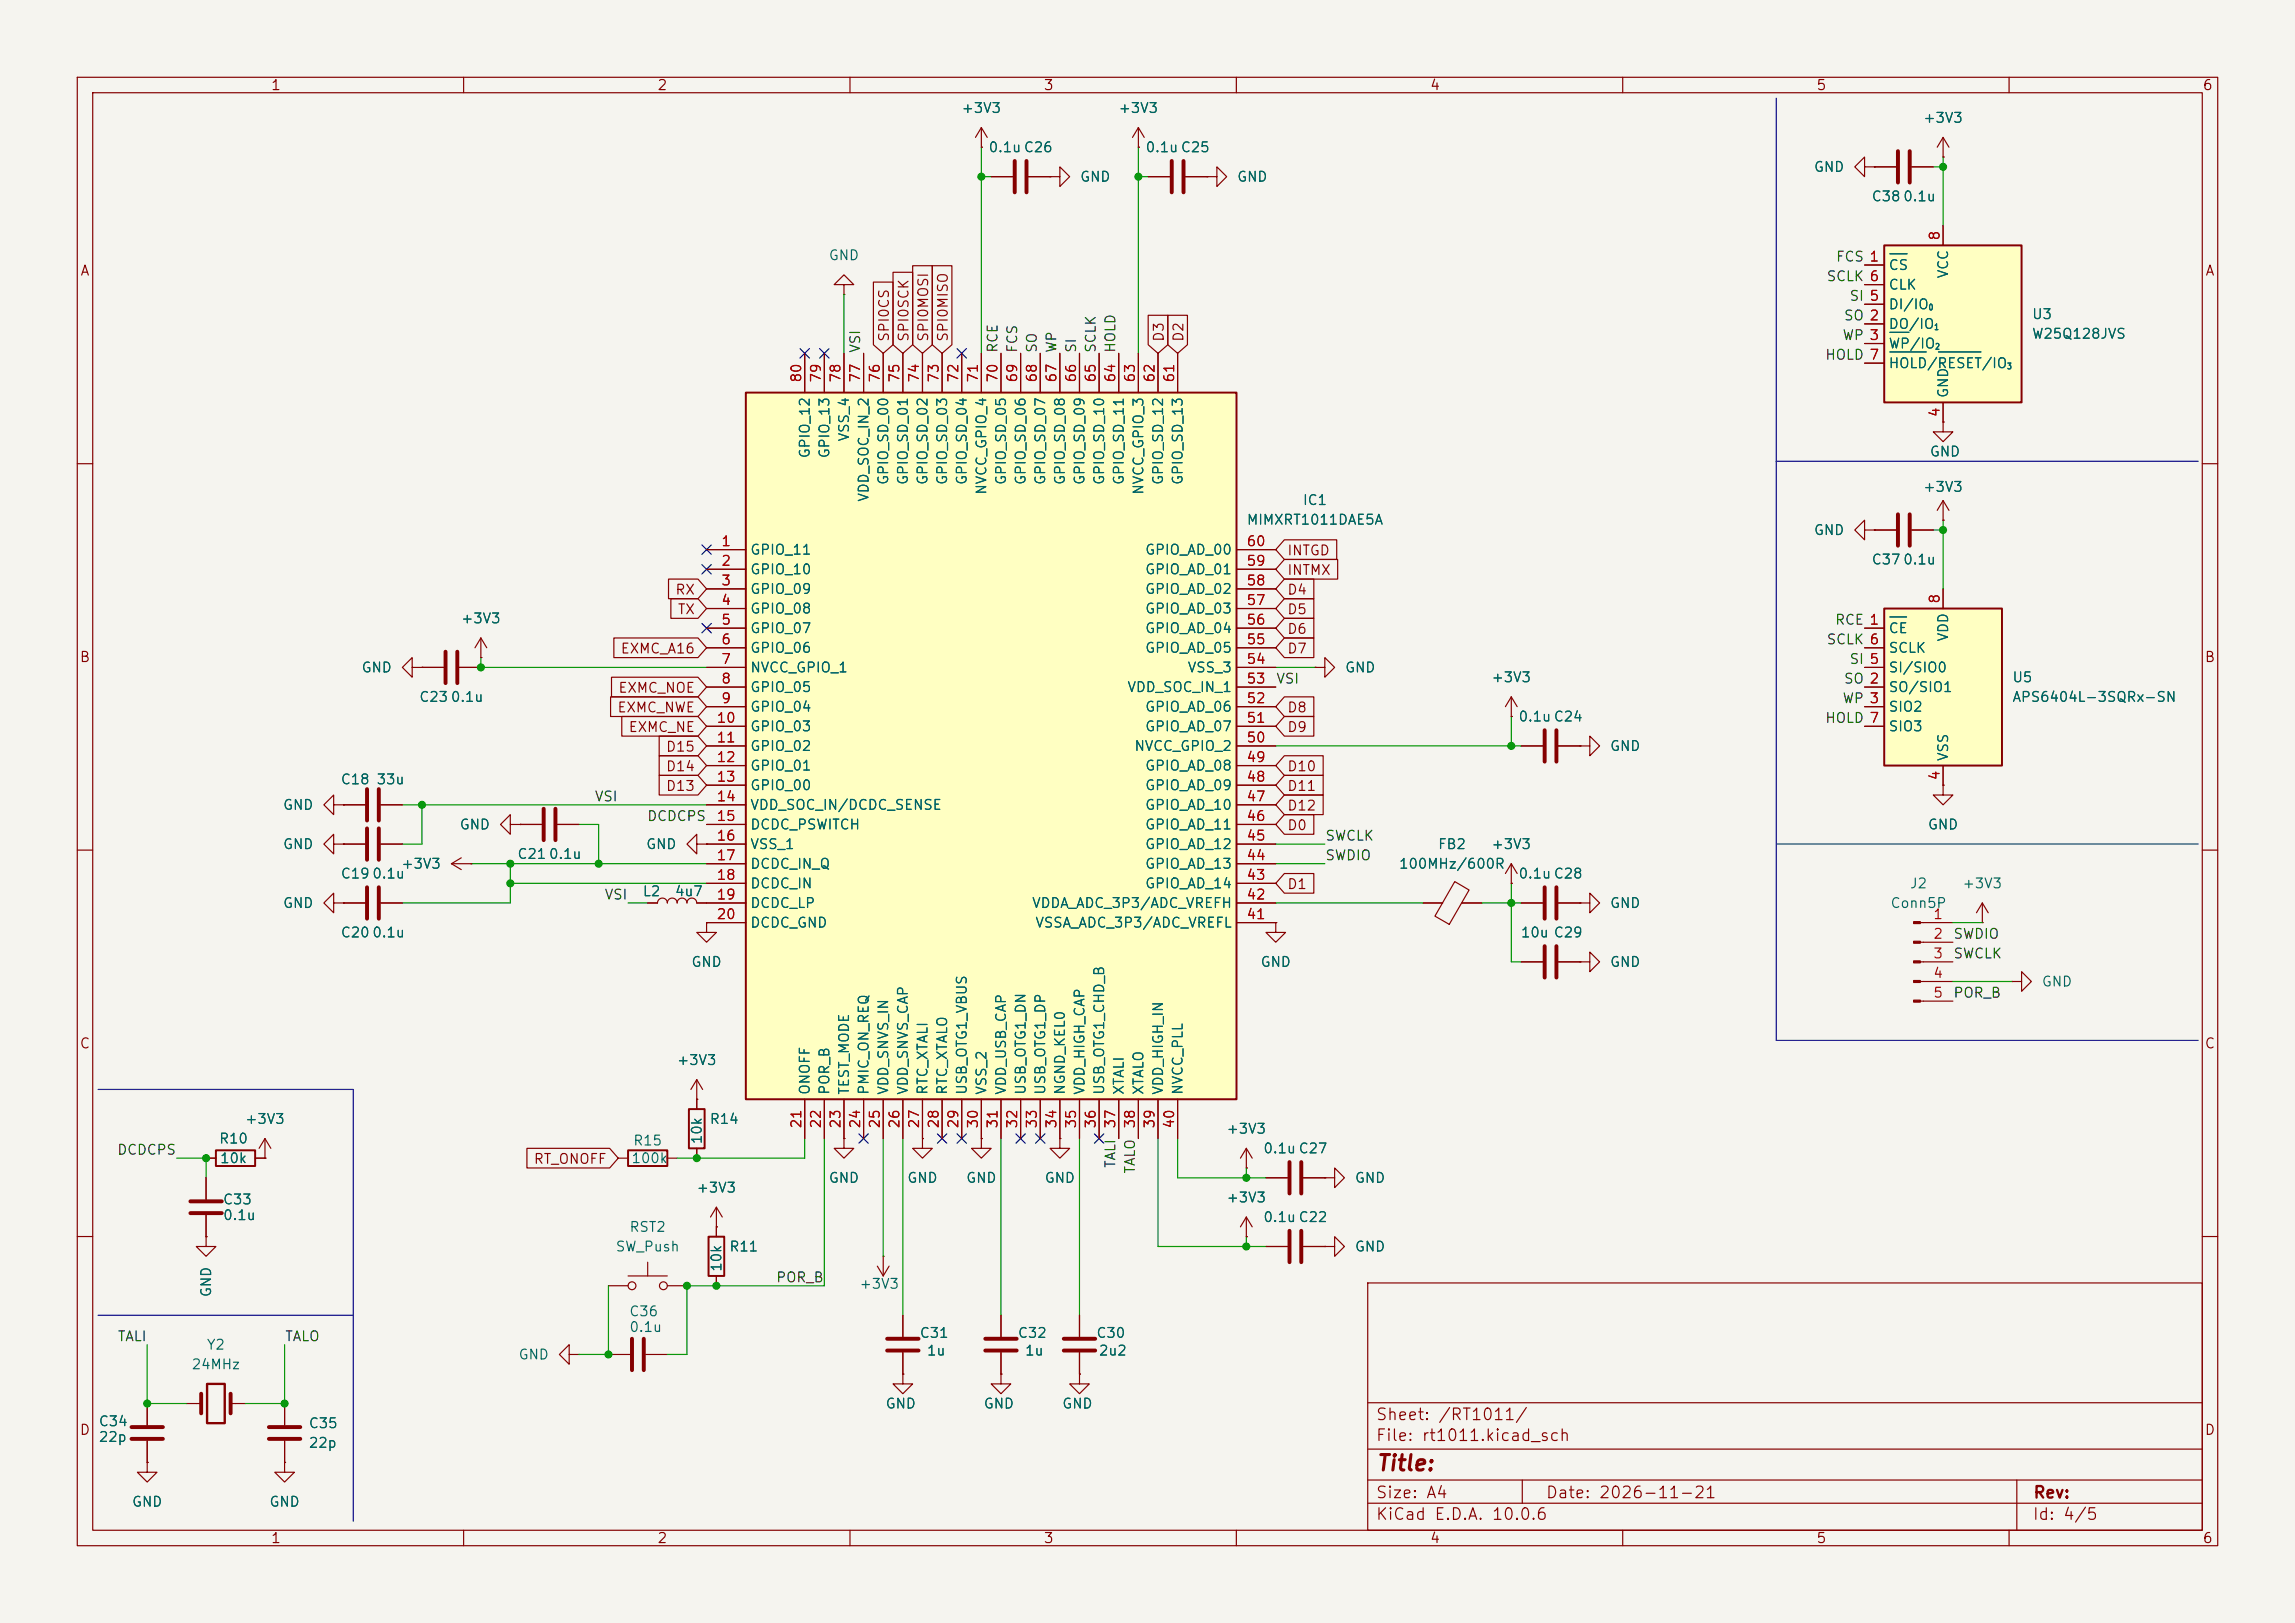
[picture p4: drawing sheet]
<svg xmlns="http://www.w3.org/2000/svg" width="297mm" height="210mm" viewBox="0 0 297 210" stroke-linecap="round" stroke-linejoin="round" font-family="sans-serif">
<defs><g id="words">
<text font-size="2" fill="#840000" x="178" y="190.8">Title:</text>
<g font-size="1.5" fill="#840000">
<text x="178" y="184.1">Sheet: /RT1011/</text>
<text x="178" y="186.8">File: rt1011.kicad_sch</text>
<text x="178" y="197">KiCad E.D.A. 10.0.6</text>
<text x="178" y="194.2">Size: A4</text>
<text x="200" y="194.2">Date: 2026-11-21</text>
<text x="263" y="197">Id: 4/5</text>
<text x="263" y="194.2">Rev:</text>
</g>
<g font-size="1.3" fill="#840000">
<text x="35" y="12">1</text>
<text x="85" y="12">2</text>
<text x="135" y="12">3</text>
<text x="185" y="12">4</text>
<text x="235" y="12">5</text>
<text x="285" y="12">6</text>
<text x="10.3" y="36">A</text>
<text x="285.3" y="36">A</text>
<text x="115.4" y="44.3" transform="rotate(-90 115.4 44.3)">SPI0CS</text>
<text x="117.9" y="44.3" transform="rotate(-90 117.9 44.3)">SPI0SCK</text>
<text x="120.4" y="44.3" transform="rotate(-90 120.4 44.3)">SPI0MOSI</text>
<text x="123" y="44.3" transform="rotate(-90 123 44.3)">SPI0MISO</text>
<text x="150.9" y="44.3" transform="rotate(-90 150.9 44.3)">D3</text>
<text x="153.5" y="44.3" transform="rotate(-90 153.5 44.3)">D2</text>
<text x="87.3" y="77.3">RX</text>
<text x="166.5" y="74.7">INTMX</text>
<text x="166.5" y="77.3">D4</text>
<text x="166.5" y="72.2">INTGD</text>
<text x="87.6" y="79.8">TX</text>
<text x="166.5" y="82.3">D6</text>
<text x="166.5" y="79.8">D5</text>
<text x="10.2" y="86">B</text>
<text x="79.9" y="90">EXMC_NOE</text>
<text x="80.2" y="84.9">EXMC_A16</text>
<text x="166.5" y="84.9">D7</text>
<text x="285.2" y="86">B</text>
<text x="79.8" y="92.5">EXMC_NWE</text>
<text x="81.3" y="95">EXMC_NE</text>
<text x="166.5" y="92.5">D8</text>
<text x="166.5" y="95">D9</text>
<text x="86.1" y="100.1">D14</text>
<text x="86.1" y="97.6">D15</text>
<text x="166.5" y="100.1">D10</text>
<text x="86.1" y="102.7">D13</text>
<text x="166.5" y="107.7">D0</text>
<text x="166.5" y="102.7">D11</text>
<text x="166.5" y="105.2">D12</text>
<text x="166.5" y="115.4">D1</text>
<text x="10.2" y="136">C</text>
<text x="285.2" y="136">C</text>
<text x="69" y="150.9">RT_ONOFF</text>
<text x="10.2" y="186">D</text>
<text x="285.2" y="186">D</text>
<text x="35" y="200">1</text>
<text x="85" y="200">2</text>
<text x="135" y="200">3</text>
<text x="185" y="200">4</text>
<text x="235" y="200">5</text>
<text x="285" y="200">6</text>
</g>
<g font-size="1.3" fill="#006464">
<text x="124.3" y="14.9">+3V3</text>
<text x="144.7" y="14.9">+3V3</text>
<text x="248.8" y="16.2">+3V3</text>
<text x="127.8" y="20">0.1uC26</text>
<text x="139.7" y="23.8">GND</text>
<text x="148.2" y="20">0.1uC25</text>
<text x="160" y="23.8">GND</text>
<text x="234.7" y="22.6">GND</text>
<text x="242.1" y="26.4">C380.1u</text>
<text x="107.2" y="34">GND</text>
<text x="244.3" y="35.3">CS</text>
<text x="244.3" y="40.3">DI/IO</text>
<text x="244.3" y="37.8">CLK</text>
<text x="252.4" y="36.1" transform="rotate(-90 252.4 36.1)">VCC</text>
<text x="262.9" y="41.6">U3</text>
<text x="244.3" y="42.9">DO/IO</text>
<text x="244.3" y="45.4">WP/IO</text>
<text x="244.3" y="48">HOLD/RESET/IO</text>
<text x="262.9" y="44.1">W25Q128JVS</text>
<text x="252.4" y="51.6" transform="rotate(-90 252.4 51.6)">GND</text>
<text x="105.1" y="59.4" transform="rotate(-90 105.1 59.4)">GPIO_12</text>
<text x="107.6" y="59.4" transform="rotate(-90 107.6 59.4)">GPIO_13</text>
<text x="110.2" y="57.2" transform="rotate(-90 110.2 57.2)">VSS_4</text>
<text x="249.7" y="59.4">GND</text>
<text x="112.7" y="65" transform="rotate(-90 112.7 65)">VDD_SOC_IN_2</text>
<text x="115.3" y="62.8" transform="rotate(-90 115.3 62.8)">GPIO_SD_00</text>
<text x="117.8" y="62.8" transform="rotate(-90 117.8 62.8)">GPIO_SD_01</text>
<text x="120.3" y="62.8" transform="rotate(-90 120.3 62.8)">GPIO_SD_02</text>
<text x="122.9" y="62.8" transform="rotate(-90 122.9 62.8)">GPIO_SD_03</text>
<text x="125.4" y="62.8" transform="rotate(-90 125.4 62.8)">GPIO_SD_04</text>
<text x="128" y="64.1" transform="rotate(-90 128 64.1)">NVCC_GPIO_4</text>
<text x="130.5" y="62.8" transform="rotate(-90 130.5 62.8)">GPIO_SD_05</text>
<text x="133" y="62.8" transform="rotate(-90 133 62.8)">GPIO_SD_06</text>
<text x="135.6" y="62.8" transform="rotate(-90 135.6 62.8)">GPIO_SD_07</text>
<text x="138.1" y="62.8" transform="rotate(-90 138.1 62.8)">GPIO_SD_08</text>
<text x="140.7" y="62.8" transform="rotate(-90 140.7 62.8)">GPIO_SD_09</text>
<text x="143.2" y="62.8" transform="rotate(-90 143.2 62.8)">GPIO_SD_10</text>
<text x="145.7" y="62.8" transform="rotate(-90 145.7 62.8)">GPIO_SD_11</text>
<text x="148.3" y="64.1" transform="rotate(-90 148.3 64.1)">NVCC_GPIO_3</text>
<text x="150.8" y="62.8" transform="rotate(-90 150.8 62.8)">GPIO_SD_12</text>
<text x="153.4" y="62.8" transform="rotate(-90 153.4 62.8)">GPIO_SD_13</text>
<text x="168.5" y="65.7">IC1</text>
<text x="248.8" y="64">+3V3</text>
<text x="161.3" y="68.2">MIMXRT1011DAE5A</text>
<text x="234.7" y="69.5">GND</text>
<text x="97" y="72.1">GPIO_11</text>
<text x="97" y="74.6">GPIO_10</text>
<text x="97" y="77.2">GPIO_09</text>
<text x="148.1" y="77.2">GPIO_AD_02</text>
<text x="148.1" y="74.6">GPIO_AD_01</text>
<text x="148.1" y="72.1">GPIO_AD_00</text>
<text x="242.1" y="73.4">C370.1u</text>
<text x="59.6" y="81">+3V3</text>
<text x="97" y="79.7">GPIO_08</text>
<text x="97" y="82.2">GPIO_07</text>
<text x="148.1" y="82.2">GPIO_AD_04</text>
<text x="148.1" y="79.7">GPIO_AD_03</text>
<text x="244.3" y="82.2">CE</text>
<text x="252.4" y="83.1" transform="rotate(-90 252.4 83.1)">VDD</text>
<text x="46.7" y="87.3">GND</text>
<text x="97" y="84.8">GPIO_06</text>
<text x="97" y="87.3">NVCC_GPIO_1</text>
<text x="97" y="89.9">GPIO_05</text>
<text x="145.8" y="89.9">VDD_SOC_IN_1</text>
<text x="148.1" y="84.8">GPIO_AD_05</text>
<text x="153.6" y="87.3">VSS_3</text>
<text x="174" y="87.3">GND</text>
<text x="192.9" y="88.6">+3V3</text>
<text x="244.3" y="89.9">SO/SIO1</text>
<text x="244.3" y="87.3">SI/SIO0</text>
<text x="244.3" y="84.8">SCLK</text>
<text x="260.3" y="88.6">U5</text>
<text x="54.2" y="91.1">C230.1u</text>
<text x="97" y="92.4">GPIO_04</text>
<text x="97" y="94.9">GPIO_03</text>
<text x="148.1" y="94.9">GPIO_AD_07</text>
<text x="148.1" y="92.4">GPIO_AD_06</text>
<text x="196.4" y="93.7">0.1uC24</text>
<text x="244.3" y="92.4">SIO2</text>
<text x="244.3" y="94.9">SIO3</text>
<text x="260.3" y="91.1">APS6404L-3SQRx-SN</text>
<text x="44" y="101.8">C18</text>
<text x="48.6" y="101.8">33u</text>
<text x="97" y="97.5">GPIO_02</text>
<text x="97" y="100">GPIO_01</text>
<text x="146.7" y="97.5">NVCC_GPIO_2</text>
<text x="148.1" y="100">GPIO_AD_08</text>
<text x="208.3" y="97.5">GND</text>
<text x="252.4" y="98.6" transform="rotate(-90 252.4 98.6)">VSS</text>
<text x="36.5" y="105.1">GND</text>
<text x="59.4" y="107.6">GND</text>
<text x="97" y="102.6">GPIO_00</text>
<text x="97" y="105.1">VDD_SOC_IN/DCDC_SENSE</text>
<text x="97" y="107.6">DCDC_PSWITCH</text>
<text x="148.1" y="107.6">GPIO_AD_11</text>
<text x="148.1" y="105.1">GPIO_AD_10</text>
<text x="148.1" y="102.6">GPIO_AD_09</text>
<text x="249.4" y="107.6">GND</text>
<text x="36.5" y="110.2">GND</text>
<text x="44" y="114">C190.1u</text>
<text x="51.8" y="112.7">+3V3</text>
<text x="66.9" y="111.5">C210.1u</text>
<text x="83.5" y="110.2">GND</text>
<text x="97" y="110.2">VSS_1</text>
<text x="97" y="112.7">DCDC_IN_Q</text>
<text x="148.1" y="112.7">GPIO_AD_13</text>
<text x="148.1" y="110.2">GPIO_AD_12</text>
<text x="180.9" y="112.7">100MHz/600R</text>
<text x="186" y="110.2">FB2</text>
<text x="192.9" y="110.2">+3V3</text>
<text x="196.4" y="114">0.1uC28</text>
<text x="36.5" y="117.8">GND</text>
<text x="83.1" y="116.3">L2</text>
<text x="87.2" y="116.3">4u7</text>
<text x="97" y="115.3">DCDC_IN</text>
<text x="97" y="117.8">DCDC_LP</text>
<text x="133.5" y="117.8">VDDA_ADC_3P3/ADC_VREFH</text>
<text x="148.1" y="115.3">GPIO_AD_14</text>
<text x="208.3" y="117.8">GND</text>
<text x="244.6" y="117.8">Conn5P</text>
<text x="247.1" y="115.3">J2</text>
<text x="253.9" y="115.3">+3V3</text>
<text x="44" y="121.6">C200.1u</text>
<text x="89.4" y="125.4">GND</text>
<text x="97" y="120.3">DCDC_GND</text>
<text x="133.9" y="120.3">VSSA_ADC_3P3/ADC_VREFL</text>
<text x="163" y="125.4">GND</text>
<text x="196.7" y="121.6">10u C29</text>
<text x="208.3" y="125.4">GND</text>
<text x="264.1" y="128">GND</text>
<text x="87.5" y="138.1">+3V3</text>
<text x="105.1" y="141.8" transform="rotate(-90 105.1 141.8)">ONOFF</text>
<text x="107.6" y="141.8" transform="rotate(-90 107.6 141.8)">POR_B</text>
<text x="110.2" y="141.8" transform="rotate(-90 110.2 141.8)">TEST_MODE</text>
<text x="112.7" y="141.8" transform="rotate(-90 112.7 141.8)">PMIC_ON_REQ</text>
<text x="115.3" y="141.8" transform="rotate(-90 115.3 141.8)">VDD_SNVS_IN</text>
<text x="117.8" y="141.8" transform="rotate(-90 117.8 141.8)">VDD_SNVS_CAP</text>
<text x="120.3" y="141.8" transform="rotate(-90 120.3 141.8)">RTC_XTALI</text>
<text x="122.9" y="141.8" transform="rotate(-90 122.9 141.8)">RTC_XTALO</text>
<text x="125.4" y="141.8" transform="rotate(-90 125.4 141.8)">USB_OTG1_VBUS</text>
<text x="128" y="141.8" transform="rotate(-90 128 141.8)">VSS_2</text>
<text x="130.5" y="141.8" transform="rotate(-90 130.5 141.8)">VDD_USB_CAP</text>
<text x="133" y="141.8" transform="rotate(-90 133 141.8)">USB_OTG1_DN</text>
<text x="135.6" y="141.8" transform="rotate(-90 135.6 141.8)">USB_OTG1_DP</text>
<text x="138.1" y="141.8" transform="rotate(-90 138.1 141.8)">NGND_KEL0</text>
<text x="140.7" y="141.8" transform="rotate(-90 140.7 141.8)">VDD_HIGH_CAP</text>
<text x="143.2" y="141.8" transform="rotate(-90 143.2 141.8)">USB_OTG1_CHD_B</text>
<text x="145.7" y="141.8" transform="rotate(-90 145.7 141.8)">XTALI</text>
<text x="148.3" y="141.8" transform="rotate(-90 148.3 141.8)">XTALO</text>
<text x="150.8" y="141.8" transform="rotate(-90 150.8 141.8)">VDD_HIGH_IN</text>
<text x="153.4" y="141.8" transform="rotate(-90 153.4 141.8)">NVCC_PLL</text>
<text x="28.3" y="148.3">R10</text>
<text x="31.6" y="145.7">+3V3</text>
<text x="81.8" y="148.5">R15</text>
<text x="91.1" y="148.2" transform="rotate(-90 91.1 148.2)">10k</text>
<text x="91.8" y="145.7">R14</text>
<text x="158.6" y="147">+3V3</text>
<text x="163.4" y="149.6">0.1uC27</text>
<text x="28.4" y="150.8">10k</text>
<text x="81.6" y="150.8">100k</text>
<text x="90" y="154.6">+3V3</text>
<text x="107.2" y="153.4">GND</text>
<text x="117.3" y="153.4">GND</text>
<text x="124.9" y="153.4">GND</text>
<text x="135.1" y="153.4">GND</text>
<text x="158.6" y="155.9">+3V3</text>
<text x="175.2" y="153.4">GND</text>
<text x="28.8" y="156.2">C33</text>
<text x="28.8" y="158.2">0.1u</text>
<text x="81.4" y="159.7">RST2</text>
<text x="163.4" y="158.4">0.1uC22</text>
<text x="27.6" y="167.9" transform="rotate(-90 27.6 167.9)">GND</text>
<text x="79.6" y="162.3">SW_Push</text>
<text x="93.7" y="164.7" transform="rotate(-90 93.7 164.7)">10k</text>
<text x="94.3" y="162.3">R11</text>
<text x="111.1" y="167.1">+3V3</text>
<text x="175.2" y="162.3">GND</text>
<text x="81.3" y="170.6">C36</text>
<text x="81.4" y="172.7">0.1u</text>
<text x="118.9" y="173.4">C31</text>
<text x="131.6" y="173.4">C32</text>
<text x="141.8" y="173.4">C30</text>
<text x="24.7" y="177.5">24MHz</text>
<text x="26.7" y="175">Y2</text>
<text x="67" y="176.2">GND</text>
<text x="119.9" y="175.7">1u</text>
<text x="132.6" y="175.7">1u</text>
<text x="142.1" y="175.7">2u2</text>
<text x="12.7" y="184.9">C34</text>
<text x="39.9" y="185.1">C35</text>
<text x="114.5" y="182.6">GND</text>
<text x="127.2" y="182.6">GND</text>
<text x="137.4" y="182.6">GND</text>
<text x="12.7" y="186.9">22p</text>
<text x="39.9" y="187.7">22p</text>
<text x="17" y="195.3">GND</text>
<text x="34.8" y="195.3">GND</text>
</g>
<g font-size="1.3" fill="#0f0f0f">
<text x="237.5" y="34.2">FCS 1</text>
<text x="236.3" y="36.7">SCLK 6</text>
<text x="238.5" y="41.8">SO 2</text>
<text x="239.3" y="39.2">SI 5</text>
<text x="111.6" y="45.7" transform="rotate(-90 111.6 45.7)">VSI</text>
<text x="129.4" y="45.7" transform="rotate(-90 129.4 45.7)">RCE</text>
<text x="132" y="45.7" transform="rotate(-90 132 45.7)">FCS</text>
<text x="134.5" y="45.7" transform="rotate(-90 134.5 45.7)">SO</text>
<text x="137" y="45.7" transform="rotate(-90 137 45.7)">WP</text>
<text x="139.6" y="45.7" transform="rotate(-90 139.6 45.7)">SI</text>
<text x="142.1" y="45.7" transform="rotate(-90 142.1 45.7)">SCLK</text>
<text x="144.7" y="45.7" transform="rotate(-90 144.7 45.7)">HOLD</text>
<text x="236.1" y="46.9">HOLD 7</text>
<text x="238.4" y="44.3">WP 3</text>
<text x="236.3" y="83.7">SCLK 6</text>
<text x="237.4" y="81.2">RCE 1</text>
<text x="165.1" y="88.8">VSI</text>
<text x="238.5" y="88.8">SO 2</text>
<text x="239.3" y="86.2">SI 5</text>
<text x="236.1" y="93.9">HOLD 7</text>
<text x="238.4" y="91.3">WP 3</text>
<text x="76.9" y="104">VSI</text>
<text x="83.7" y="106.6">DCDCPS</text>
<text x="171.4" y="111.6">SWDIO</text>
<text x="171.4" y="109.1">SWCLK</text>
<text x="78.1" y="116.7">VSI</text>
<text x="252.7" y="121.8">SWDIO</text>
<text x="252.7" y="124.3">SWCLK</text>
<text x="252.7" y="129.4">POR_B</text>
<text x="15.1" y="149.7">DCDCPS</text>
<text x="144.7" y="151.2" transform="rotate(-90 144.7 151.2)">TALI</text>
<text x="147.2" y="152" transform="rotate(-90 147.2 152)">TALO</text>
<text x="100.3" y="166.2">POR_B</text>
<text x="15.1" y="173.9">TALI</text>
<text x="36.8" y="173.9">TALO</text>
</g>
<g font-size="1.3" fill="#a90000">
<text x="241.8" y="34.2">1</text>
<text x="251.3" y="31.2" transform="rotate(-90 251.3 31.2)">8</text>
<text x="241.8" y="41.8">2</text>
<text x="241.8" y="39.2">5</text>
<text x="241.8" y="36.7">6</text>
<text x="241.8" y="44.3">3</text>
<text x="241.8" y="46.9">7</text>
<text x="104" y="49.6" transform="rotate(-90 104 49.6)">80</text>
<text x="106.5" y="49.6" transform="rotate(-90 106.5 49.6)">79</text>
<text x="109.1" y="49.6" transform="rotate(-90 109.1 49.6)">78</text>
<text x="111.6" y="49.6" transform="rotate(-90 111.6 49.6)">77</text>
<text x="114.2" y="49.6" transform="rotate(-90 114.2 49.6)">76</text>
<text x="116.7" y="49.6" transform="rotate(-90 116.7 49.6)">75</text>
<text x="119.2" y="49.6" transform="rotate(-90 119.2 49.6)">74</text>
<text x="121.8" y="49.6" transform="rotate(-90 121.8 49.6)">73</text>
<text x="124.3" y="49.6" transform="rotate(-90 124.3 49.6)">72</text>
<text x="126.9" y="49.6" transform="rotate(-90 126.9 49.6)">71</text>
<text x="129.4" y="49.6" transform="rotate(-90 129.4 49.6)">70</text>
<text x="131.9" y="49.6" transform="rotate(-90 131.9 49.6)">69</text>
<text x="134.5" y="49.6" transform="rotate(-90 134.5 49.6)">68</text>
<text x="137" y="49.6" transform="rotate(-90 137 49.6)">67</text>
<text x="139.6" y="49.6" transform="rotate(-90 139.6 49.6)">66</text>
<text x="142.1" y="49.6" transform="rotate(-90 142.1 49.6)">65</text>
<text x="144.6" y="49.6" transform="rotate(-90 144.6 49.6)">64</text>
<text x="147.2" y="49.6" transform="rotate(-90 147.2 49.6)">63</text>
<text x="149.7" y="49.6" transform="rotate(-90 149.7 49.6)">62</text>
<text x="152.3" y="49.6" transform="rotate(-90 152.3 49.6)">61</text>
<text x="251.3" y="54.1" transform="rotate(-90 251.3 54.1)">4</text>
<text x="93.2" y="71">1</text>
<text x="161.2" y="71">60</text>
<text x="93.2" y="73.5">2</text>
<text x="93.2" y="76.1">3</text>
<text x="161.2" y="76.1">58</text>
<text x="161.2" y="73.5">59</text>
<text x="93.2" y="78.6">4</text>
<text x="93.2" y="81.1">5</text>
<text x="93.2" y="83.7">6</text>
<text x="161.2" y="83.7">55</text>
<text x="161.2" y="81.1">56</text>
<text x="161.2" y="78.6">57</text>
<text x="241.8" y="81.1">1</text>
<text x="241.8" y="83.7">6</text>
<text x="251.3" y="78.2" transform="rotate(-90 251.3 78.2)">8</text>
<text x="93.2" y="86.2">7</text>
<text x="93.2" y="88.8">8</text>
<text x="161.2" y="88.8">53</text>
<text x="161.2" y="86.2">54</text>
<text x="241.8" y="88.8">2</text>
<text x="241.8" y="86.2">5</text>
<text x="92.6" y="93.8">10</text>
<text x="93.2" y="91.3">9</text>
<text x="161.2" y="93.8">51</text>
<text x="161.2" y="91.3">52</text>
<text x="241.8" y="91.3">3</text>
<text x="241.8" y="93.8">7</text>
<text x="92.6" y="96.4">11</text>
<text x="92.6" y="98.9">12</text>
<text x="92.6" y="101.5">13</text>
<text x="161.2" y="101.5">48</text>
<text x="161.2" y="98.9">49</text>
<text x="161.2" y="96.4">50</text>
<text x="251.3" y="101.1" transform="rotate(-90 251.3 101.1)">4</text>
<text x="92.6" y="104">14</text>
<text x="92.6" y="106.5">15</text>
<text x="161.2" y="106.5">46</text>
<text x="161.2" y="104">47</text>
<text x="92.6" y="109.1">16</text>
<text x="92.6" y="111.6">17</text>
<text x="161.2" y="111.6">44</text>
<text x="161.2" y="109.1">45</text>
<text x="92.6" y="114.2">18</text>
<text x="92.6" y="116.7">19</text>
<text x="92.6" y="119.2">20</text>
<text x="161.2" y="119.2">41</text>
<text x="161.2" y="116.7">42</text>
<text x="161.2" y="114.2">43</text>
<text x="250.1" y="119.2">1</text>
<text x="250.1" y="121.8">2</text>
<text x="250.1" y="124.3">3</text>
<text x="250.1" y="126.9">4</text>
<text x="250.1" y="129.4">5</text>
<text x="104" y="146.1" transform="rotate(-90 104 146.1)">21</text>
<text x="106.5" y="146.1" transform="rotate(-90 106.5 146.1)">22</text>
<text x="109.1" y="146.1" transform="rotate(-90 109.1 146.1)">23</text>
<text x="111.6" y="146.1" transform="rotate(-90 111.6 146.1)">24</text>
<text x="114.2" y="146.1" transform="rotate(-90 114.2 146.1)">25</text>
<text x="116.7" y="146.1" transform="rotate(-90 116.7 146.1)">26</text>
<text x="119.2" y="146.1" transform="rotate(-90 119.2 146.1)">27</text>
<text x="121.8" y="146.1" transform="rotate(-90 121.8 146.1)">28</text>
<text x="124.3" y="146.1" transform="rotate(-90 124.3 146.1)">29</text>
<text x="126.9" y="146.1" transform="rotate(-90 126.9 146.1)">30</text>
<text x="129.4" y="146.1" transform="rotate(-90 129.4 146.1)">31</text>
<text x="131.9" y="146.1" transform="rotate(-90 131.9 146.1)">32</text>
<text x="134.5" y="146.1" transform="rotate(-90 134.5 146.1)">33</text>
<text x="137" y="146.1" transform="rotate(-90 137 146.1)">34</text>
<text x="139.6" y="146.1" transform="rotate(-90 139.6 146.1)">35</text>
<text x="142.1" y="146.1" transform="rotate(-90 142.1 146.1)">36</text>
<text x="144.6" y="146.1" transform="rotate(-90 144.6 146.1)">37</text>
<text x="147.2" y="146.1" transform="rotate(-90 147.2 146.1)">38</text>
<text x="149.7" y="146.1" transform="rotate(-90 149.7 146.1)">39</text>
<text x="152.3" y="146.1" transform="rotate(-90 152.3 146.1)">40</text>
</g>
<g font-size=".8" fill="#006464">
<text x="249.5" y="40.3">0</text>
<text x="250.3" y="42.9">1</text>
<text x="250.4" y="45.4">2</text>
<text x="259.7" y="48">3</text>
</g>
</g></defs>
<path d="M0 0h297v210h-297z" fill="#f5f4ef" stroke="#f5f4ef" stroke-width=".13"/>
<g fill="none" stroke="#840000" stroke-width=".15">
<path d="M10 10h277v190h-277zM12 12h273v186h-273zM60 10v2M110 10v2M160 10v2M210 10v2M260 10v2M10 60h2M241.3 68.6v-1.3l-1.3 1.3 1.3 1.3v-1.3h1.3M242.6 68.6h.1M285 60h2M10 110h2"/>
<path d="M285 110h2M10 160h2M177 166h108v32h-108zM285 160h2M60 198v2M110 198v2M160 198v2M177 194.5h108M177 191.5h108M177 187.5h108M177 181.5h108M197 191.5v3"/>
<path d="M210 198v2M260 198v2M261 191.5v6.5"/>
</g>
<path d="M243.8 78.7h15.3v20.4h-15.3z" fill="#ffffc2"/>
<path d="M243.8 78.7h15.3v20.4h-15.3z" fill="none" stroke="#840000" stroke-width=".25"/>
<g fill="none" stroke="#840000" stroke-width=".15">
<path d="M241.3 21.6v-1.3l-1.3 1.3 1.3 1.3v-1.3h1.3M242.6 21.6h.1M242.6 68.6h2.8M247.4 68.6h2.8M251.5 67.3h.1M251.5 64.8v2.5M251.5 76.2v2.5M251.5 64.8l-.8 1.2M251.5 64.8l.7 1.2M54.6 86.4h2.8M59.4 86.4h2.8M62.2 85.1h.1"/>
<path d="M62.2 82.6l-.7 1.2M62.2 82.6l.8 1.2M62.2 82.6v2.5M170.2 86.4h1.2v-1.3l1.3 1.3-1.3 1.2v-1.2M170.2 86.4h.1M204.5 96.5h1.2v-1.2l1.3 1.2-1.3 1.3v-1.3M204.5 96.5h.1M241.3 81.3h2.5M241.3 88.9h2.5M241.3 91.4h2.5M241.3 86.4h2.5M241.3 83.8h2.5"/>
<path d="M241.3 94h2.5M251.5 99.1v2.5M91.4 119.4v1.3h1.3l-1.3 1.2-1.2-1.2h1.2M91.4 119.4h.1M165.1 119.4v1.3h1.3l-1.3 1.2-1.3-1.2h1.3M165.1 119.4h.1M184.1 116.8h2.6M188.3 114.1l1.8 1.1-2.5 4.4-1.9-1.1zM189.2 116.8h2.6M195.6 114.3h.1M195.6 111.8l-.8 1.2M195.6 111.8l.7 1.2"/>
<path d="M195.6 111.8v2.5M196.8 116.8h2.8M201.7 116.8h2.8M204.5 116.8h1.2v-1.2l1.3 1.2-1.3 1.3v-1.3M204.5 116.8h.1M248.5 119.4h4.2M251.5 101.6v1.3h1.2l-1.2 1.2-1.3-1.2h1.3M251.5 101.6h.1M256.5 119.4h.1M256.5 116.8l-.7 1.3M256.5 116.8l.8 1.3M256.5 116.8v2.6"/>
<path d="M196.8 124.5h2.8M201.7 124.5h2.8M204.5 124.5h1.2v-1.3l1.3 1.3-1.3 1.2v-1.2M204.5 124.5h.1M248.5 121.9h4.2M248.5 124.5h4.2M248.5 127h4.2M248.5 129.5h4.2M260.3 127h1.3v-1.3l1.3 1.3-1.3 1.3v-1.3M260.3 127h.1M109.2 147.3v1.3h1.3l-1.3 1.3-1.3-1.3h1.3M109.2 147.3h.1"/>
<path d="M119.4 147.3v1.3h1.2l-1.2 1.3-1.3-1.3h1.3M119.4 147.3h.1M127 147.3v1.3h1.3l-1.3 1.3-1.3-1.3h1.3M127 147.3h.1M161.3 151.1h.1M161.3 148.6l-.8 1.3M161.3 148.6l.8 1.3M161.3 148.6v2.5M161.3 157.5v2.5M161.3 157.5l-.8 1.3M161.3 157.5l.8 1.3M163.8 152.4h2.8"/>
<path d="M168.7 152.4h2.7M171.4 152.4h1.3v-1.3l1.3 1.3-1.3 1.3v-1.3M171.4 152.4h.1M113.5 163.8l.8 1.3M114.3 162.6h.1M114.3 162.6v2.5M115.1 163.8l-.8 1.3M116.8 177.8v1.3h1.3l-1.3 1.2-1.2-1.2h1.2M116.8 177.8h.1M116.8 170.2v2.8M116.8 175v2.8M129.5 177.8v1.3h1.3l-1.3 1.2-1.2-1.2h1.2"/>
<path d="M129.5 177.8h.1M129.5 170.2v2.8M129.5 175v2.8M139.7 177.8v1.3h1.3l-1.3 1.2-1.3-1.2h1.3M139.7 177.8h.1M139.7 170.2v2.8M139.7 175v2.8M161.3 160h.1M163.8 161.3h2.8M168.7 161.3h2.7M171.4 161.3h1.3v-1.3l1.3 1.3-1.3 1.3v-1.3M171.4 161.3h.1"/>
</g>
<path d="M244.6 79.8h2.1" fill="none" stroke="#006464" stroke-width=".15"/>
<g fill="#840000" stroke="#840000" stroke-width=".15">
<path d="M247.6 119.3h.9v.2h-.9z"/>
<path d="M247.6 121.8h.9v.2h-.9z"/>
<path d="M247.6 124.3h.9v.3h-.9z"/>
<path d="M247.6 126.9h.9v.2h-.9z"/>
<path d="M247.6 129.4h.9v.3h-.9z"/>
</g>
<g fill="none" stroke="#840000" stroke-width=".51">
<path d="M245.6 66.5v4.1M247.1 66.5v4.1M57.7 84.3v4.1M59.2 84.3v4.1M199.9 114.8v4.1M201.4 114.8v4.1M199.9 122.4v4.1M201.4 122.4v4.1M166.9 150.4v4M166.9 159.3v4M168.4 150.4v4M168.4 159.3v4"/>
<path d="M114.8 173.2h4.1M114.8 174.8h4.1M127.5 173.2h4.1M127.5 174.8h4.1M137.7 173.2h4M137.7 174.8h4"/>
</g>
<path d="M96.5 50.8h63.5v91.4h-63.5z" fill="#ffffc2"/>
<path d="M96.5 50.8h63.5v91.4h-63.5zM27.9 148.8h5.1v2.1h-5.1zM81.3 148.8h5.1v2.1h-5.1zM89.2 143.5h2v5.1h-2zM91.7 160h2v5.1h-2z" fill="none" stroke="#840000" stroke-width=".25"/>
<g fill="none" stroke="#840000" stroke-width=".15">
<path d="M127 19.1h.1M127 16.5v2.6M127 16.5l-.8 1.3M127 16.5l.8 1.3M147.3 19.1h.1M147.3 16.5v2.6M147.3 16.5l-.7 1.3M147.3 16.5l.8 1.3M251.5 17.8l-.8 1.3M251.5 17.8l.7 1.3M251.5 17.8v2.5M109.2 36.8h1.3l-1.3-1.2-1.3 1.2h1.3v1.3"/>
<path d="M109.2 38.1h.1M128.3 22.9h2.8M133.1 22.9h2.8M135.9 22.9h1.3v-1.3l1.2 1.3-1.2 1.2v-1.2M135.9 22.9h.1M148.6 22.9h2.8M153.4 22.9h2.8M156.2 22.9h1.3v-1.3l1.2 1.3-1.2 1.2v-1.2M156.2 22.9h.1M242.6 21.6h2.8M247.4 21.6h2.8M251.5 20.3h.1"/>
<path d="M104.1 45.7v5.1M106.7 45.7v5.1M109.2 45.7v5.1M111.8 45.7v5.1M114.3 45.7v5.1M116.8 45.7v5.1M119.4 45.7v5.1M121.9 45.7v5.1M124.5 45.7v5.1M127 45.7v5.1M129.5 45.7v5.1M132.1 45.7v5.1"/>
<path d="M134.6 45.7v5.1M137.2 45.7v5.1M139.7 45.7v5.1M142.2 45.7v5.1M144.8 45.7v5.1M147.3 45.7v5.1M149.9 45.7v5.1M152.4 45.7v5.1M251.5 54.6v1.3h1.2l-1.2 1.3-1.3-1.3h1.3M251.5 54.6h.1M91.4 71.1h5.1M91.4 73.7h5.1"/>
<path d="M91.4 76.2h5.1M91.4 78.7h5.1M160 71.1h5.1M160 73.7h5.1M160 76.2h5.1M160 78.7h5.1M53.3 86.4v-1.3l-1.2 1.3 1.2 1.2v-1.2h1.3M54.6 86.4h.1M91.4 81.3h5.1M91.4 83.8h5.1M91.4 86.4h5.1M91.4 88.9h5.1"/>
<path d="M91.4 91.4h5.1M91.4 94h5.1M91.4 96.5h5.1M91.4 99.1h5.1M160 81.3h5.1M160 83.8h5.1M160 86.4h5.1M160 88.9h5.1M160 91.4h5.1M160 94h5.1M160 96.5h5.1M160 99.1h5.1"/>
<path d="M195.6 92.7h.1M195.6 90.2l-.8 1.2M195.6 90.2l.7 1.2M195.6 90.2v2.5M196.8 96.5h2.8M201.7 96.5h2.8M43.2 104.1v-1.2l-1.3 1.2 1.3 1.3v-1.3h1.2M43.2 116.8v-1.2l-1.3 1.2 1.3 1.3v-1.3h1.2M44.4 104.1h.1M44.4 116.8h.1M44.4 116.8h2.8M49.3 116.8h2.8"/>
<path d="M66 106.7v-1.3l-1.2 1.3 1.2 1.3v-1.3h1.3M67.3 106.7h.1M67.3 106.7h2.8M72.1 106.7h2.8M83.8 116.8h1.3a.64 .64 0 0 1 .6-.6 .64 .64 0 0 1 .7 .6 .64 .64 0 0 1 .6-.6 .64 .64 0 0 1 .6 .6 .64 .64 0 0 1 .7-.6 .64 .64 0 0 1 .6 .6 .64 .64 0 0 1 .6-.6 .64 .64 0 0 1 .7 .6h6.3M90.2 109.2v-1.2l-1.3 1.2 1.3 1.3v-1.3h1.2M91.4 109.2h.1M91.4 101.6h5.1M91.4 104.1h5.1M91.4 106.7h5.1M91.4 109.2h5.1M91.4 111.8h5.1"/>
<path d="M91.4 114.3h5.1M91.4 119.4h5.1M160 101.6h5.1M160 104.1h5.1M160 106.7h5.1M160 109.2h5.1M160 111.8h5.1M160 114.3h5.1M160 116.8h5.1M160 119.4h5.1M90.2 139.7v3.8M90.2 139.7l-.8 1.3"/>
<path d="M90.2 139.7l.7 1.3M26.7 152.4v2.8M26.7 157.2v2.8M26.7 149.9h1.2M33 149.9h1.3M34.3 149.9h.1M34.3 147.3l-.8 1.3M34.3 147.3l.8 1.3M34.3 147.3v2.6M80 149.9h1.3M86.4 149.9h1.2M90.2 142.2h.1"/>
<path d="M90.2 148.6v1.3M92.7 158.8h.1M92.7 156.2l-.8 1.3M92.7 156.2l.8 1.3M92.7 156.2v3.8M104.1 142.2v5.1M106.7 142.2v5.1M109.2 142.2v5.1M111.8 142.2v5.1M114.3 142.2v5.1M116.8 142.2v5.1M119.4 142.2v5.1"/>
<path d="M121.9 142.2v5.1M124.5 142.2v5.1M127 142.2v5.1M129.5 142.2v5.1M132.1 142.2v5.1M134.6 142.2v5.1M137.2 147.3v1.3h1.2l-1.2 1.3-1.3-1.3h1.3M137.2 147.3h.1M137.2 142.2v5.1M139.7 142.2v5.1M142.2 142.2v5.1M144.8 142.2v5.1"/>
<path d="M147.3 142.2v5.1M149.9 142.2v5.1M152.4 142.2v5.1M26.7 160v1.3h1.2l-1.2 1.3-1.3-1.3h1.3M26.7 160h.1M73.7 175.3v-1.3l-1.3 1.3 1.3 1.2v-1.2h1.2M74.9 175.3h.1M78.7 175.3h2.8M78.7 166.4h2.6M81.3 165.1h5.1M83.6 175.3h2.8M83.8 163.3v1.8"/>
<path d="M86.4 166.4h2.5M92.7 165.1v1.3M19 189.2v1.3h1.3l-1.3 1.3-1.2-1.3h1.2M19 189.2h.1M19 181.6v2.8M19 186.4v2.8M24.1 181.6h1.9M29.8 181.6h1.9M36.8 189.2v1.3h1.3l-1.3 1.3-1.2-1.3h1.2M36.8 189.2h.1M36.8 181.6v2.8M36.8 186.4v2.8"/>
<circle cx="81.8" cy="166.4" r=".51"/>
<circle cx="85.9" cy="166.4" r=".51"/>
</g>
<g fill="none" stroke="#840000" stroke-width=".51">
<path d="M245.6 19.6v4M247.1 19.6v4M131.3 20.8v4.1M132.8 20.8v4.1M151.6 20.8v4.1M153.2 20.8v4.1M199.9 94.5v4.1M201.4 94.5v4.1M47.5 114.8v4.1M49 114.8v4.1M70.4 104.6v4.1M71.9 104.6v4.1"/>
<path d="M24.6 155.4h4.1M24.6 157h4.1M81.8 173.2v4.1M83.3 173.2v4.1M17 184.7h4.1M17 186.2h4.1M26 180.3v2.6M29.8 180.3v2.6M34.8 184.7h4.1M34.8 186.2h4.1"/>
</g>
<path d="M26.8 179.1h2.3v5.1h-2.3z" fill="none" stroke="#840000" stroke-width=".3"/>
<path d="M243.8 31.8h17.8v20.3h-17.8z" fill="#ffffc2"/>
<path d="M243.8 31.8h17.8v20.3h-17.8z" fill="none" stroke="#840000" stroke-width=".25"/>
<g fill="none" stroke="#840000" stroke-width=".15">
<path d="M127 19.1h.1M147.3 19.1h.1M113 36.5h2.6v8.1l-1.3 1.1-1.3-1.1zM115.6 35.2h2.5v9.4l-1.3 1.1-1.2-1.1zM118.1 34.4h2.6v10.2l-1.3 1.1-1.3-1.1zM120.6 34.4h2.6v10.2l-1.3 1.1-1.3-1.1zM128.3 22.9h2.8M133.1 22.9h2.8M135.9 22.9h.1M148.6 22.9h2.8M153.4 22.9h2.8M156.2 22.9h.1"/>
<path d="M241.3 34.3h2.5M241.3 39.4h2.5M241.3 36.8h2.5M242.6 21.6h.1M242.6 21.6h2.8M247.4 21.6h2.8M251.5 20.3h.1M251.5 29.2v2.6M104.1 45.7v5.1M106.7 45.7v5.1M109.2 45.7v5.1M111.8 45.7v5.1"/>
<path d="M114.3 45.7v5.1M116.8 45.7v5.1M119.4 45.7v5.1M121.9 45.7v5.1M124.5 45.7v5.1M127 45.7v5.1M129.5 45.7v5.1M132.1 45.7v5.1M134.6 45.7v5.1M137.2 45.7v5.1M139.7 45.7v5.1M142.2 45.7v5.1"/>
<path d="M144.8 45.7v5.1M147.3 45.7v5.1M148.6 40.8h2.5v3.8l-1.2 1.1-1.3-1.1zM149.9 45.7v5.1M151.1 40.8h2.6v3.8l-1.3 1.1-1.3-1.1zM152.4 45.7v5.1M241.3 41.9h2.5M241.3 44.5h2.5M241.3 47h2.5M251.5 54.6h.1M251.5 52.1v2.5M86.5 74.9h3.8l1.1 1.3-1.1 1.3h-3.8z"/>
<path d="M86.8 77.5h3.5l1.1 1.2-1.1 1.3h-3.5zM91.4 71.1h5.1M91.4 73.7h5.1M91.4 76.2h5.1M91.4 78.7h5.1M160 71.1h5.1M160 73.7h5.1M160 76.2h5.1M160 78.7h5.1M166.2 72.4h6.9v2.5h-6.9l-1.1-1.2zM166.2 74.9h3.8v2.6h-3.8l-1.1-1.3zM166.2 69.8h6.8v2.6h-6.8l-1.1-1.3z"/>
<path d="M166.2 77.5h3.8v2.5h-3.8l-1.1-1.3zM242.6 68.6h.1M242.6 68.6h2.8M247.4 68.6h2.8M251.5 67.3h.1M251.5 76.2v2.5M54.6 86.4h.1M54.6 86.4h2.8M59.4 86.4h2.8M62.2 85.1h.1M79 90.2h11.3l1.1 1.2-1.1 1.3h-11.3zM79.1 87.6h11.2l1.1 1.3-1.1 1.3h-11.2z"/>
<path d="M79.4 82.5h10.9l1.1 1.3-1.1 1.3h-10.9zM80.5 92.7h9.8l1.1 1.3-1.1 1.3h-9.8zM85.3 97.8h5l1.1 1.3-1.1 1.2h-5zM85.3 95.2h5l1.1 1.3-1.1 1.3h-5zM91.4 81.3h5.1M91.4 88.9h5.1M91.4 91.4h5.1M91.4 86.4h5.1M91.4 83.8h5.1M91.4 94h5.1M91.4 96.5h5.1M91.4 99.1h5.1"/>
<path d="M160 81.3h5.1M160 88.9h5.1M160 91.4h5.1M160 86.4h5.1M160 83.8h5.1M160 94h5.1M160 96.5h5.1M160 99.1h5.1M166.2 82.5h3.8v2.6h-3.8l-1.1-1.3zM166.2 90.2h3.8v2.5h-3.8l-1.1-1.3zM166.2 80h3.8v2.6h-3.8l-1.1-1.3zM166.2 97.8h5v2.5h-5l-1.1-1.2z"/>
<path d="M166.2 92.7h3.8v2.6h-3.8l-1.1-1.3zM170.2 86.4h.1M195.6 92.7h.1M196.8 96.5h2.8M201.7 96.5h2.8M204.5 96.5h.1M241.3 81.3h2.5M241.3 88.9h2.5M241.3 91.4h2.5M241.3 86.4h2.5M241.3 83.8h2.5M241.3 94h2.5"/>
<path d="M251.5 99.1v2.5M43.2 109.2v-1.2l-1.3 1.2 1.3 1.3v-1.3h1.2M44.4 109.2h.1M44.4 104.1h.1M44.4 116.8h.1M44.4 109.2h2.8M44.4 104.1h2.8M44.4 116.8h2.8M49.3 109.2h2.8M49.3 104.1h2.8M49.3 116.8h2.8M58.4 111.8l1.3 .7"/>
<path d="M58.4 111.8h2.6M59.7 111l-1.3 .8M61 111.8h.1M67.3 106.7h.1M67.3 106.7h2.8M72.1 106.7h2.8M83.8 116.8h1.3M85.3 100.3h5l1.1 1.3-1.1 1.3h-5zM90.2 116.8h6.3M91.4 119.4h.1M91.4 109.2h.1M91.4 111.8h5.1"/>
<path d="M91.4 109.2h5.1M91.4 104.1h5.1M91.4 101.6h5.1M91.4 106.7h5.1M91.4 114.3h5.1M91.4 119.4h5.1M160 111.8h5.1M160 109.2h5.1M160 104.1h5.1M160 116.8h5.1M160 101.6h5.1M160 106.7h5.1"/>
<path d="M160 114.3h5.1M160 119.4h5.1M165.1 119.4h.1M166.2 113h3.8v2.6h-3.8l-1.1-1.3zM166.2 105.4h3.8v2.6h-3.8l-1.1-1.3zM166.2 100.3h5v2.6h-5l-1.1-1.3zM166.2 102.9h5v2.5h-5l-1.1-1.3zM184.1 116.8h2.6M189.2 116.8h2.6M195.6 114.3h.1M196.8 116.8h2.8M201.7 116.8h2.8"/>
<path d="M204.5 116.8h.1M251.5 101.6h.1M196.8 124.5h2.8M201.7 124.5h2.8M204.5 124.5h.1M26.7 152.4v2.8M26.7 157.2v2.8M26.7 149.9h1.2M33 149.9h1.3M34.3 149.9h.1M68.2 148.6h10.7l1.1 1.3-1.1 1.2h-10.7zM90.2 142.2h.1"/>
<path d="M90.2 142.2v1.3M90.2 148.6v1.3M92.7 158.8h.1M92.7 158.8v1.2M104.1 142.2v5.1M106.7 142.2v5.1M109.2 147.3h.1M109.2 142.2v5.1M111.8 142.2v5.1M114.3 142.2v5.1M116.8 142.2v5.1M119.4 147.3h.1"/>
<path d="M119.4 142.2v5.1M121.9 142.2v5.1M124.5 142.2v5.1M127 147.3h.1M127 142.2v5.1M129.5 142.2v5.1M132.1 142.2v5.1M134.6 142.2v5.1M137.2 147.3h.1M137.2 142.2v5.1M139.7 142.2v5.1M142.2 142.2v5.1"/>
<path d="M144.8 142.2v5.1M147.3 142.2v5.1M149.9 142.2v5.1M152.4 142.2v5.1M161.3 151.1h.1M163.8 152.4h2.8M168.7 152.4h2.7M171.4 152.4h.1M26.7 160h.1M92.7 165.1v1.3M116.8 177.8h.1M116.8 170.2v2.8"/>
<path d="M116.8 175v2.8M129.5 177.8h.1M129.5 170.2v2.8M129.5 175v2.8M139.7 177.8h.1M139.7 170.2v2.8M139.7 175v2.8M161.3 160h.1M163.8 161.3h2.8M168.7 161.3h2.7M171.4 161.3h.1M19 189.2h.1"/>
<path d="M19 181.6v2.8M19 186.4v2.8M36.8 189.2h.1M36.8 181.6v2.8M36.8 186.4v2.8"/>
</g>
<path d="M244.6 32.8h2.2M244.6 43h2.4M244.6 45.5h4.7M250.9 45.5h5.5M244.6 79.8h2.1" fill="none" stroke="#006464" stroke-width=".15"/>
<path d="M47.5 102.1v4.1M47.5 107.2v4.1M49 102.1v4.1M49 107.2v4.1" fill="none" stroke="#840000" stroke-width=".51"/>
<path d="M229.9 12.7v121.9h54.6M229.9 59.7h54.6M229.9 109.2h54.6M12.7 141h33v55.9M12.7 170.2h33" fill="none" stroke="#0000c2" stroke-width=".15"/>
<g fill="none" stroke="#009600" stroke-width=".15">
<path d="M127 19.1v26.6M147.3 19.1v26.6M109.2 38.1v7.6M127 22.9h1.3M147.3 22.9h1.3M250.2 21.6h1.3M251.5 20.3v8.9M250.2 68.6h1.3M251.5 67.3v8.9M62.2 85.1v1.3h29.2M165.1 86.4h5.1M165.1 96.5h31.7"/>
<path d="M195.6 92.7v3.8M52.1 104.1h39.3M54.6 104.1v5.1h-2.5M61 111.8h30.4M66 111.8v5h-13.9M66 114.3h25.4M74.9 106.7h2.6v5.1M81.3 116.8h2.5M165.1 109.2h6.3M165.1 116.8h19M165.1 111.8h6.3M191.8 116.8h5"/>
<path d="M195.6 114.3v10.2h1.2M252.7 119.4h3.8M252.7 127h7.6M22.9 149.9h3.8v2.5M104.1 147.3v2.6h-16.5M106.7 147.3v19.1h-17.8v8.9h-2.5M114.3 147.3v15.3M116.8 147.3v22.9M129.5 147.3v22.9M139.7 147.3v22.9M149.9 147.3v14h13.9M152.4 147.3v5.1h11.4"/>
<path d="M161.3 151.1v1.3M19 174v7.6h5.1M36.8 174v7.6h-5.1M78.7 166.4v8.9h-3.8M161.3 160v1.3"/>
</g>
<g fill="none" stroke="#000084" stroke-width=".15">
<path d="M103.5 45.1l1.2 1.2M104.7 45.1l-1.2 1.2M106.1 45.1l1.2 1.2M107.3 45.1l-1.2 1.2M123.9 45.1l1.2 1.2M125.1 45.1l-1.2 1.2M90.8 70.5l1.2 1.2M90.8 73.1l1.2 1.2M92 70.5l-1.2 1.2M92 73.1l-1.2 1.2M90.8 80.7l1.2 1.2M92 80.7l-1.2 1.2"/>
<path d="M111.2 146.7l1.2 1.2M112.4 146.7l-1.2 1.2M121.3 146.7l1.2 1.2M122.5 146.7l-1.2 1.2M123.9 146.7l1.2 1.2M125.1 146.7l-1.2 1.2M131.5 146.7l1.2 1.2M132.7 146.7l-1.2 1.2M134 146.7l1.2 1.2M135.2 146.7l-1.2 1.2M141.6 146.7l1.2 1.2M142.8 146.7l-1.2 1.2"/>
</g>
<g fill="#009600" stroke="#009600" stroke-width=".13">
<circle cx="127" cy="22.9" r=".46"/>
<circle cx="251.5" cy="68.6" r=".46"/>
<circle cx="147.3" cy="22.9" r=".46"/>
<circle cx="251.5" cy="21.6" r=".46"/>
<circle cx="195.6" cy="96.5" r=".46"/>
<circle cx="195.6" cy="116.8" r=".46"/>
<circle cx="161.3" cy="152.4" r=".46"/>
<circle cx="161.3" cy="161.3" r=".46"/>
<circle cx="62.2" cy="86.4" r=".46"/>
<circle cx="77.5" cy="111.8" r=".46"/>
<circle cx="66" cy="111.8" r=".46"/>
<circle cx="66" cy="114.3" r=".46"/>
<circle cx="54.6" cy="104.1" r=".46"/>
<circle cx="78.7" cy="175.3" r=".46"/>
<circle cx="92.7" cy="166.4" r=".46"/>
<circle cx="88.9" cy="166.4" r=".46"/>
<circle cx="90.2" cy="149.9" r=".46"/>
<circle cx="36.8" cy="181.6" r=".46"/>
<circle cx="26.7" cy="149.9" r=".46"/>
<circle cx="19" cy="181.6" r=".46"/>
</g>
<use href="#words"/>
</svg>
